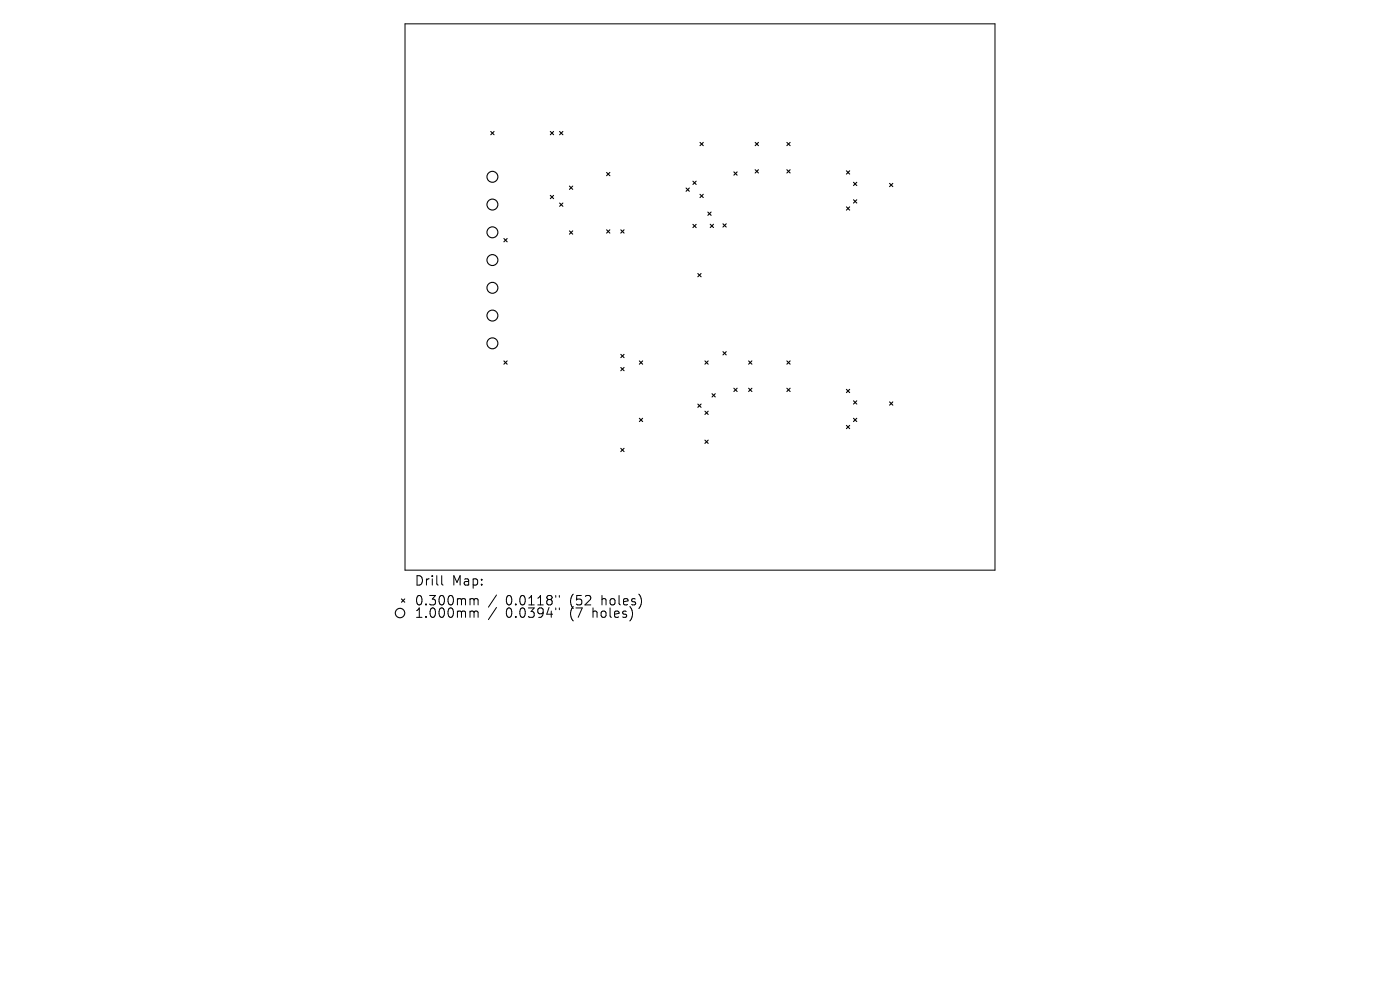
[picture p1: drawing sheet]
<svg xmlns="http://www.w3.org/2000/svg" width="297mm" height="210mm" viewBox="0 0 297 210" stroke-linecap="round" stroke-linejoin="round" font-family="sans-serif">
<defs><g id="words">
<g font-size="2.8">
<text x="87.9" y="124.5">Drill</text>
<text x="95.9" y="124.5">Map:</text>
<text x="87.9" y="128.7">0.300mm</text>
<text x="87.9" y="131.3">1.000mm</text>
<text x="107.3" y="128.7">0.0118&quot;</text>
<text x="107.3" y="131.3">0.0394&quot;</text>
<text x="121" y="128.7">(52</text>
<text x="121" y="131.3">(7</text>
<text x="126" y="131.3">holes)</text>
<text x="127.9" y="128.7">holes)</text>
</g>
</g></defs>
<g fill="none" stroke="#000" stroke-width=".21">
<path d="M85.9 5.1h125.2v115.8h-125.2zM93.7 122.1v1.7l.3 .3M100 127l.5 .1 .1 .2M100 129.6h.3l.3 .3M100.6 127.3l.3-.3 .4 .1 .1 1.2M100.6 127.3v1M100.6 129.9v1.1M100.6 129.9l.3-.3 .4 .1 .1 1.3M105.3 126.2l-1.7 2.6M105.3 128.9l-1.7 2.5M117.9 126.3v.4M117.9 129v.3"/>
<path d="M118.7 126.3v.4M118.7 129v.3"/>
</g>
<g fill="none" stroke="#000" stroke-width=".23">
<path d="M104.1 27.9l.7 .7M104.8 27.9l-.7 .7M116.7 27.9l.7 .7M117.4 27.9l-.7 .7M118.7 27.9l.7 .7M119.4 27.9l-.7 .7M120.8 39.5l.7 .7M121.5 39.5l-.7 .7M128.7 36.6l.7 .7M129.4 36.6l-.7 .7M145.5 39.9l.7 .7M146.2 39.9l-.7 .7"/>
<path d="M147 38.4l.7 .7M147.7 38.4l-.7 .7M148.5 30.2l.7 .7M149.2 30.2l-.7 .7M155.7 36.5l.7 .7M156.4 36.5l-.7 .7M160.2 30.2l.7 .7M160.2 36l.7 .7M160.9 30.2l-.7 .7M160.9 36l-.7 .7M166.9 30.2l.7 .7M166.9 36l.7 .7"/>
<path d="M167.6 30.2l-.7 .7M167.6 36l-.7 .7M179.6 36.2l.7 .7M180.3 36.2l-.7 .7M181.1 38.7l.7 .7M181.8 38.7l-.7 .7M188.7 38.9l.7 .7M189.4 38.9l-.7 .7M106.9 50.6l.7 .7M107.6 50.6l-.7 .7M116.7 41.4l.7 .7M117.4 41.4l-.7 .7"/>
<path d="M118.7 43.1l.7 .7M119.4 43.1l-.7 .7M120.8 49l.7 .7M121.5 49l-.7 .7M128.7 48.7l.7 .7M129.4 48.7l-.7 .7M131.7 48.7l.7 .7M132.4 48.7l-.7 .7M147 47.6l.7 .7M147.7 47.6l-.7 .7M148 58l.7 .7M148.5 41.2l.7 .7"/>
<path d="M148.7 58l-.7 .7M149.2 41.2l-.7 .7M150.2 45l.7 .7M150.7 47.6l.7 .7M150.9 45l-.7 .7M151.4 47.6l-.7 .7M153.4 47.5l.7 .7M154.1 47.5l-.7 .7M179.6 43.9l.7 .7M180.3 43.9l-.7 .7M181.1 42.4l.7 .7M181.8 42.4l-.7 .7"/>
<path d="M106.9 76.6l.7 .7M107.6 76.6l-.7 .7M131.7 75.2l.7 .7M131.7 78l.7 .6M132.4 75.2l-.7 .7M132.4 78l-.7 .6M135.6 76.6l.7 .7M136.3 76.6l-.7 .7M149.5 76.6l.7 .7M150.2 76.6l-.7 .7M153.4 74.6l.7 .7M154.1 74.6l-.7 .7"/>
<path d="M158.8 76.6l.7 .7M159.5 76.6l-.7 .7M166.9 76.6l.7 .7M167.6 76.6l-.7 .7M131.7 95.1l.7 .7M132.4 95.1l-.7 .7M135.6 88.7l.7 .7M136.3 88.7l-.7 .7M148 85.7l.7 .7M148.7 85.7l-.7 .7M149.5 87.2l.7 .7M149.5 93.4l.7 .7"/>
<path d="M150.2 87.2l-.7 .7M150.2 93.4l-.7 .7M151.1 83.5l.6 .7M151.7 83.5l-.6 .7M155.7 82.4l.7 .7M156.4 82.4l-.7 .7M158.8 82.4l.7 .7M159.5 82.4l-.7 .7M166.9 82.4l.7 .7M167.6 82.4l-.7 .7M179.6 82.6l.7 .7M179.6 90.2l.7 .7"/>
<path d="M180.3 82.6l-.7 .7M180.3 90.2l-.7 .7M181.1 85l.7 .7M181.1 88.7l.7 .7M181.8 88.7l-.7 .7M181.8 85l-.7 .7M188.7 85.3l.7 .6M189.4 85.3l-.7 .6M85.2 127.1l.7 .7M85.9 127.1l-.7 .7"/>
<circle cx="104.5" cy="37.5" r="1.16"/>
<circle cx="104.5" cy="55.2" r="1.16"/>
<circle cx="104.5" cy="49.3" r="1.16"/>
<circle cx="104.5" cy="43.4" r="1.16"/>
<circle cx="104.5" cy="72.8" r="1.16"/>
<circle cx="104.5" cy="61.1" r="1.16"/>
<circle cx="104.5" cy="66.9" r="1.16"/>
<circle cx="84.9" cy="130" r="1"/>
</g>
<use href="#words"/>
</svg>
